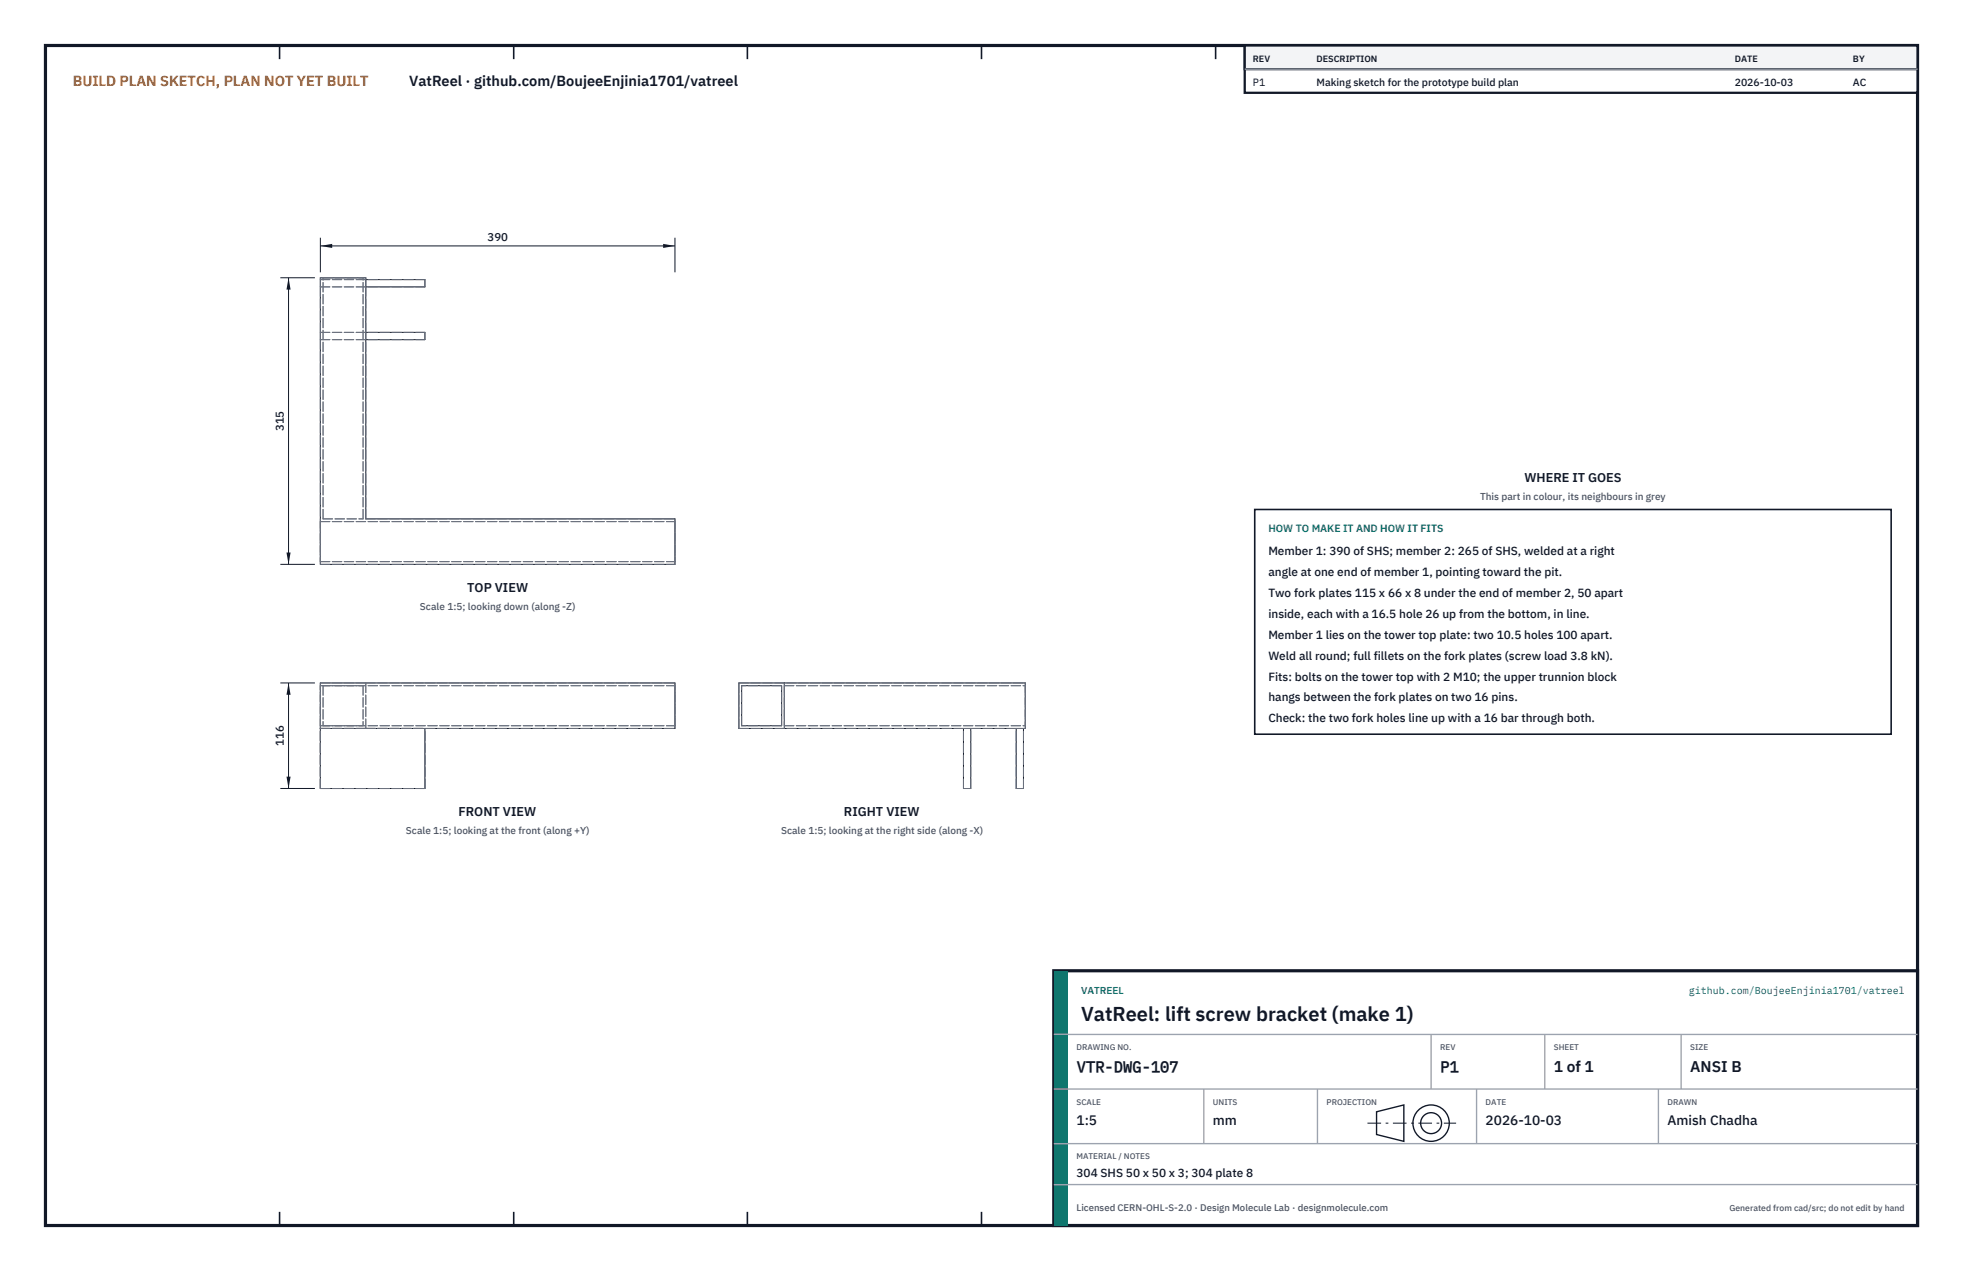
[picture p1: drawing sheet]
<svg xmlns="http://www.w3.org/2000/svg" width="432mm" height="279mm" viewBox="0 0 432 279" stroke-linecap="round" stroke-linejoin="round" font-family="sans-serif">
<defs><g id="words">
<text font-size="4.4" fill="#111827" x="237.8" y="224.4">VatReel: lift screw bracket (make 1)</text>
<g font-size="3.4" fill="#111827">
<text x="236.8" y="235.6">VTR-DWG-107</text>
<text x="316.8" y="235.6">P1</text>
<text x="341.8" y="235.6">1 of 1</text>
<text x="371.8" y="235.6">ANSI B</text>
</g>
<text font-size="3.2" fill="#b45309" x="16" y="19">BUILD PLAN SKETCH, PLAN NOT YET BUILT</text>
<text font-size="3.2" fill="#111827" x="90" y="19">VatReel · github.com/BoujeeEnjinia1701/vatreel</text>
<g font-size="3" fill="#111827">
<text x="236.8" y="247.2">1:5</text>
<text x="266.8" y="247.2">mm</text>
<text x="326.8" y="247.2">2026-10-03</text>
<text x="366.8" y="247.2">Amish Chadha</text>
</g>
<g font-size="2.8" fill="#111827">
<text x="335.3" y="106">WHERE IT GOES</text>
<text x="102.8" y="130.1">TOP VIEW</text>
<text x="100.9" y="179.4">FRONT VIEW</text>
<text x="185.6" y="179.4">RIGHT VIEW</text>
</g>
<g font-size="2.6" fill="#111827">
<text x="279" y="122">Member 1: 390 of SHS; member 2: 265 of SHS, welded at a right</text>
<text x="279" y="126.6">angle at one end of member 1, pointing toward the pit.</text>
<text x="279" y="131.2">Two fork plates 115 x 66 x 8 under the end of member 2, 50 apart</text>
<text x="279" y="135.8">inside, each with a 16.5 hole 26 up from the bottom, in line.</text>
<text x="279" y="140.4">Member 1 lies on the tower top plate: two 10.5 holes 100 apart.</text>
<text x="279" y="145">Weld all round; full fillets on the fork plates (screw load 3.8 kN).</text>
<text x="279" y="149.6">Fits: bolts on the tower top with 2 M10; the upper trunnion block</text>
<text x="279" y="154.2">hangs between the fork plates on two 16 pins.</text>
<text x="279" y="158.8">Check: the two fork holes line up with a 16 bar through both.</text>
<text x="236.8" y="258.8">304 SHS 50 x 50 x 3; 304 plate 8</text>
</g>
<g font-size="2.5" fill="#111827">
<text x="107.2" y="53.1">390</text>
<text x="62.5" y="94.8" transform="rotate(-90 62.5 94.8)">315</text>
<text x="62.5" y="164" transform="rotate(-90 62.5 164)">116</text>
</g>
<g font-size="2.3" fill="#111827">
<text x="275.6" y="18.8">P1</text>
<text x="289.6" y="18.8">Making sketch for the prototype build plan</text>
<text x="381.6" y="18.8">2026-10-03</text>
<text x="407.6" y="18.8">AC</text>
</g>
<text font-size="2.3" fill="#0f766e" x="279" y="117">HOW TO MAKE IT AND HOW IT FITS</text>
<g font-size="2.2" fill="#4b5563">
<text x="325.6" y="110">This part in colour, its neighbours in grey</text>
<text x="92.4" y="134.1">Scale 1:5; looking down (along -Z)</text>
<text x="89.3" y="183.4">Scale 1:5; looking at the front (along +Y)</text>
<text x="171.8" y="183.4">Scale 1:5; looking at the right side (along -X)</text>
</g>
<g font-size="2.2" fill="#0f766e">
<text x="237.8" y="218.4">VATREEL</text>
<text x="371.5" y="218.4">github.com/BoujeeEnjinia1701/vatreel</text>
</g>
<text font-size="2.1" fill="#4b5563" x="236.8" y="266.2">Licensed CERN-OHL-S-2.0 · Design Molecule Lab · designmolecule.com</text>
<g font-size="2" fill="#111827">
<text x="275.6" y="13.6">REV</text>
<text x="289.6" y="13.6">DESCRIPTION</text>
<text x="381.6" y="13.6">DATE</text>
<text x="407.6" y="13.6">BY</text>
</g>
<text font-size="1.9" fill="#4b5563" x="380.4" y="266.2">Generated from cad/src; do not edit by hand</text>
<g font-size="1.8" fill="#4b5563">
<text x="236.8" y="230.8">DRAWING NO.</text>
<text x="316.8" y="230.8">REV</text>
<text x="341.8" y="230.8">SHEET</text>
<text x="371.8" y="230.8">SIZE</text>
<text x="236.8" y="242.8">SCALE</text>
<text x="266.8" y="242.8">UNITS</text>
<text x="291.8" y="242.8">PROJECTION</text>
<text x="326.8" y="242.8">DATE</text>
<text x="366.8" y="242.8">DRAWN</text>
<text x="236.8" y="254.8">MATERIAL / NOTES</text>
</g>
</g></defs>
<path d="M10 10h411.8v259.4h-411.8z" fill="none" stroke="#111827" stroke-width=".7" stroke-linecap="butt"/>
<g fill="none" stroke="#111827" stroke-width=".35">
<path d="M61.5 10v3M113 10v3M164.4 10v3M215.9 10v3M267.4 10v3M318.9 10v3M370.3 10v3M61.5 266.4v3M113 266.4v3M164.4 266.4v3M215.9 266.4v3M267.4 266.4v3"/>
<path d="M318.9 266.4v3M370.3 266.4v3"/>
</g>
<path d="M70.5 61.1h10v53h68v10h-78zM80.5 61.5h13v1.6h-13M80.5 73.1h13v1.6h-13M162.5 150.1h63v10h-63zM163.1 150.7h8.8v8.8h-8.8zM172.5 150.1v10M70.5 160.1h78v-10h-78v23.2h23v-13.2M211.9 160.1v13.2h1.6v-13.2M223.5 160.1v13.2h1.6v-13.2" fill="none" stroke="#111727" stroke-width=".22"/>
<g fill="none" stroke="#6a7180" stroke-width=".22" stroke-dasharray="2.1 .5">
<path d="M70.5 74.7v49.4M70.5 74.7v-1.6M70.5 63.1v10M70.5 63.1v-1.6M70.5 61.1v.4M70.5 74.7h10M70.5 74.7h23M70.5 73.1h23M70.5 73.1h10M70.5 61.1h10M70.5 61.5h10M70.5 63.1h10"/>
<path d="M70.5 61.5h23M70.5 63.1h23M71.1 61.1h8.8M80.5 61.5v-.4M80.5 73.1v-10M80.5 74.7v-1.6M80.5 63.1v-1.6M93.5 74.7v-1.6M93.5 63.1v-1.6M70.5 114.7v8.8M70.5 114.7h78M71.1 114.1v-53"/>
<path d="M71.1 114.1h8.8M79.9 114.1v-53M80.5 114.1v-39.4M80.5 114.1h68M148.5 114.7v8.8M70.5 124.1h78M70.5 123.5h78M148.5 124.1v-10M70.5 159.5v-8.8M70.5 150.1h10M70.5 159.5h78M70.5 150.7h78"/>
<path d="M71.1 150.7h8.8M71.1 159.5h8.8M71.1 150.7v8.8M79.9 150.7v8.8M80.5 150.1h68M148.5 159.5v-8.8M162.5 150.1h63M163.1 159.5v-8.8M171.9 159.5h-8.8M171.9 150.7h-8.8M171.9 159.5v-8.8M172.5 150.7h53"/>
<path d="M172.5 159.5h53M172.5 150.7v8.8M225.5 150.7v8.8M70.5 173.3v-13.2M70.5 160.1v-10M70.5 160.1h10M70.5 173.3h23M80.5 160.1h68M80.5 160.1h13M80.5 160.1v-10M93.5 173.3v-13.2M148.5 160.1v-10"/>
<path d="M162.5 160.1v-10M172.5 160.1v-10M211.9 160.1h-49.4M211.9 173.3v-13.2M211.9 173.3h1.6M211.9 160.1h1.6M213.5 173.3v-13.2M223.5 160.1h-10M223.5 173.3v-13.2M223.5 173.3h1.6M223.5 160.1h1.6M225.1 173.3v-13.2"/>
<path d="M225.5 160.1h-.4M225.5 160.1v-10"/>
</g>
<path d="M70.5 52.3v7.6M70.5 54.1h78M148.5 52.3v7.6" fill="none" stroke="#111827" stroke-width=".22"/>
<path d="M70.5 54.1l2.6-.5v.9zM145.9 53.6v.9l2.6-.4z" fill="#111827"/>
<path d="M61.7 61.1h7.6M63.5 61.1v63M61.7 124.1h7.6" fill="none" stroke="#111827" stroke-width=".22"/>
<path d="M63.5 61.1l-.5 2.6h.9zM63 121.5h.9l-.4 2.6z" fill="#111827"/>
<path d="M61.7 150.1h7.6M63.5 150.1v23.2M61.7 173.3h7.6" fill="none" stroke="#111827" stroke-width=".22"/>
<path d="M63.5 150.1l-.5 2.6h.9zM63 170.7h.9l-.4 2.6z" fill="#111827"/>
<path d="M276 112h140v49.4h-140z" fill="#fff" stroke="#111827" stroke-width=".35"/>
<path d="M273.8 10h148v10.4h-148z" fill="#fff" stroke="#111827" stroke-width=".5"/>
<path d="M273.8 10h148v5.2h-148z" fill="#f3f4f6" stroke="#111827" stroke-width=".5"/>
<path d="M273.8 15.2h148" fill="none" stroke="#9ca3af" stroke-width=".3"/>
<path d="M231.8 213.4h190v56h-190z" fill="#fff" stroke="#111827" stroke-width=".7" stroke-linecap="butt"/>
<path d="M231.8 213.4h3v56h-3z" fill="#0f766e"/>
<path d="M231.8 227.4h190M231.8 239.4h190M264.8 239.4v12M289.8 239.4v12M314.8 227.4v12M324.8 239.4v12M339.8 227.4v12M364.8 239.4v12M369.8 227.4v12M231.8 251.4h190M231.8 260.4h190" fill="none" stroke="#9ca3af" stroke-width=".3"/>
<g fill="none" stroke="#111827" stroke-width=".3">
<path d="M302.8 244.4l6-1.5v8l-6-1.5z"/>
<circle cx="314.8" cy="246.9" r="4"/>
<circle cx="314.8" cy="246.9" r="2.3"/>
</g>
<path d="M300.8 246.9h19.5" fill="none" stroke="#111827" stroke-width=".22" stroke-dasharray="3 1 .6 1" stroke-linecap="butt"/>
<use href="#words"/>
</svg>
